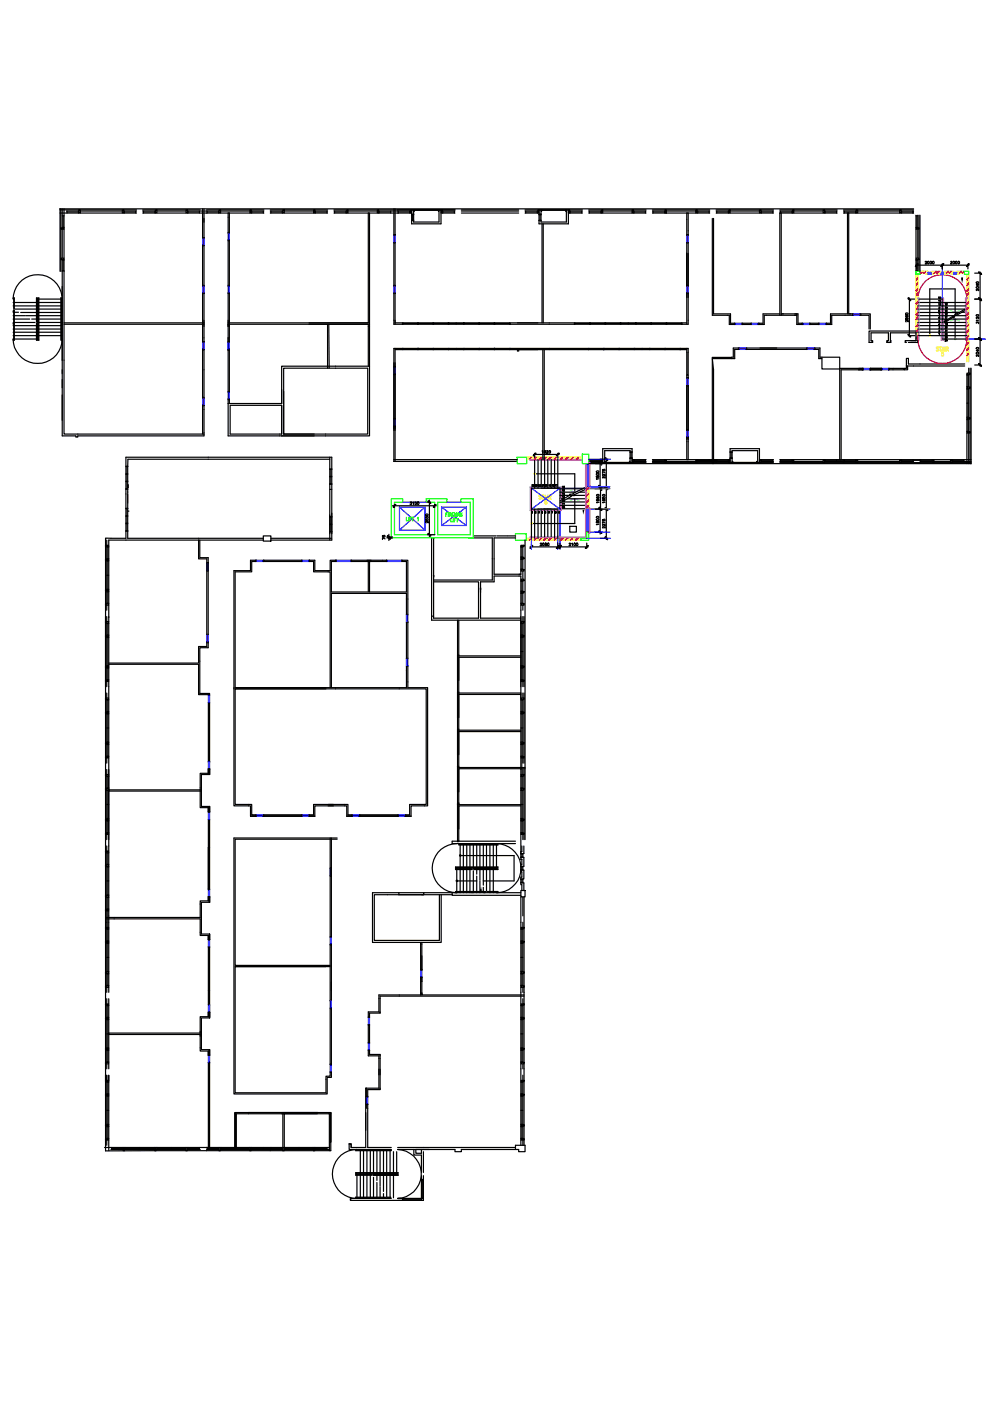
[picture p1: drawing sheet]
<svg xmlns="http://www.w3.org/2000/svg" width="210mm" height="297mm" viewBox="0 0 210 297" stroke-linecap="round" stroke-linejoin="round" font-family="sans-serif">
<defs><g id="words">
<text font-size="3.5" fill="#ff0" x="198.3" y="76.6">5</text>
<g font-size="3.1">
<text x="199.3" y="66">13</text>
<text x="199.3" y="66.7">14</text>
<text x="199.3" y="68.1">16</text>
<text x="199.3" y="68.8">17</text>
<text x="199.3" y="71.6">21</text>
<text x="112.9" y="104.4">22</text>
<text x="115.7" y="104.4">18</text>
<text x="118.2" y="107.6">12</text>
<text x="118.2" y="106.2">14</text>
<text x="118.2" y="109">10</text>
</g>
</g></defs>
<!-- layer: LINE -->
<g fill="none" stroke="#000" stroke-width=".25">
<path d="M12.6 44.3h181.1M12.7 44.3v13.2M43 52h.3v.1h-.3zM43 50.4h.3v.1h-.3zM48.4 50.9h.2v.2h-.2zM48.4 49.3h.2v.1h-.2zM48.4 45.2h.2M83.5 51.4h.3v.1h-.3zM83.5 49.7h.3v.2h-.3zM145.6 51.4h.3v.1h-.3zM145.6 49.7h.3v.2h-.3zM195.1 45.6v11.9"/>
<path d="M206.7 57.9h1.4M207.8 57.7v19.9M43 74.1h.3v.1h-.3zM43 72.4h.3v.2h-.3zM43 60.5h.3v.1h-.3zM43 62.1h.3v.1h-.3zM48.4 60.5h.2v.1h-.2zM48.4 62.1h.2v.1h-.2zM48.4 74.1h.2v.1h-.2zM48.4 72.4h.2v.2h-.2zM83.5 79.3h.3v.2h-.3zM83.5 77.7h.3v.2h-.3z"/>
<path d="M83.5 60.5h.3v.1h-.3zM83.5 62.1h.3v.1h-.3zM85.3 73.9h.2v.2h-.2zM85.3 68.5h.2v.2h-.2zM85.5 74h3M85.5 74.1h3M85.5 73.9h3M85.5 68.6h3M85.5 68.5h3M85.5 68.7h3M88.5 73.9h.2v.2h-.2zM88.5 68.5h.2v.2h-.2z"/>
<path d="M88.7 74h3.1M88.7 74.1h3.1M88.7 73.9h3.1M88.7 68.6h3.1M88.7 68.5h3.1M88.7 68.7h3.1M91.8 73.9h.1v.2h-.1zM91.8 68.5h.1v.2h-.1zM91.9 74h3.1M91.9 74.1h3.1M91.9 73.9h3.1M91.9 68.6h3.1"/>
<path d="M91.9 68.5h3.1M91.9 68.7h3.1M95 73.9h.2v.2h-.2zM95 68.5h.2v.2h-.2zM95.2 74h3.1M95.2 74.1h3.1M95.2 73.9h3.1M95.2 68.6h3.1M95.2 68.5h3.1M95.2 68.7h3.1M98.3 73.9h.1v.2h-.1zM98.3 68.5h.1v.2h-.1z"/>
<path d="M98.4 74h3.1M98.4 74.1h3.1M98.4 73.9h3.1M98.4 68.6h3.1M98.4 68.5h3.1M98.4 68.7h3.1M101.5 73.9h.2v.2h-.2zM101.5 68.5h.2v.2h-.2zM101.7 74h3.1M101.7 74.1h3.1M101.7 73.9h3.1M101.7 68.6h3.1"/>
<path d="M101.7 68.5h14.7M101.7 68.7h3.1M104.8 73.9h.1v.2h-.1zM104.8 68.5h.1v.2h-.1zM104.9 74h3.1M104.9 74.1h3.1M104.9 73.9h3.1M104.9 68.6h3.1M104.9 68.7h3.1M108 73.9h.1v.2h-.1zM108 68.5h.1v.2h-.1zM121.8 68.5h.1v.2h-.1z"/>
<path d="M121.9 68.6h3.1M121.9 68.5h3.1M121.9 68.7h3.1M124.7 73.9h.2v.2h-.2zM124.9 74h3.1M124.9 74.1h3.1M124.9 73.9h3.1M125 68.5h.2v.2h-.2zM125.2 68.6h3.1M125.2 68.5h3.1M125.2 68.7h3.1M128 73.9v.2"/>
<path d="M128.1 74h3.1M128.1 74.1h3.1M128.1 73.9h3.1M128.3 68.5h.1v.2h-.1zM128.4 68.6h3.1M128.4 68.5h3.1M128.4 68.7h3.1M131.3 73.9v.2M131.3 74h3.1M131.3 74.1h3.1M131.3 73.9h3.1M131.5 68.5h.1v.2h-.1z"/>
<path d="M131.6 68.6h3.2M131.6 68.5h3.2M131.6 68.7h3.2M134.4 73.9h.2v.2h-.2zM134.6 74h3.1M134.6 74.1h3.1M134.6 73.9h3.1M134.8 68.5h.1v.2h-.1zM134.9 68.6h3.1M134.9 68.5h3.1M134.9 68.7h3.1M137.7 73.9h.1v.2h-.1z"/>
<path d="M137.8 74h3.2M137.8 74.1h3.2M137.8 73.9h3.2M138 68.5h.1v.2h-.1zM138.1 68.6h3.2M138.1 68.5h3.2M138.1 68.7h3.2M141 73.9h.1v.2h-.1zM141.1 74h3.1M141.1 74.1h3.1M141.1 73.9h3.1M141.3 68.5h.1v.2h-.1z"/>
<path d="M141.4 68.6h3.1M141.4 68.5h3.1M141.4 68.7h3.1M144.3 73.9h-.1l.1 .2M144.5 68.5h.1v.2h-.1zM145.6 60.5h.3v.1h-.3zM145.6 62.1h.3v.1h-.3zM145.9 73.9h-1.6v.2h1.3M155.7 68.5h.1v.3h-.1zM156.6 73.8h.1v.3h-.1zM157.3 68.5h.2v.3h-.2zM158.2 73.8h.1v.3h-.1z"/>
<path d="M159.2 68.5h.1v.3h-.1zM160.8 68.5h.2v.3h-.2zM170 68.5h.2v.3h-.2zM171 73.8h.1v.3h-.1zM171.6 68.5h.2v.3h-.2zM172.7 73.8h.1v.3h-.1zM173.5 68.5h.2v.3h-.2zM175.2 68.5h.1v.3h-.1zM180.7 66.5h.2v.3h-.2zM182.4 66.5h.1v.3h-.1zM182.8 78.1h.2v.3h-.2zM184.5 78.1h.1v.3h-.1z"/>
<path d="M186.8 78.1h.1v.3h-.1zM188.4 78.1h.1v.3h-.1zM192 67.4v.3l.2-.2a.17 .17 0 0 1 .3-.1 .17 .17 0 0 1 0 .3 .17 .17 0 0 1-.3-.1zM192.1 66.9l-.1 .1a.24 .24 0 0 0 .3 .2 .24 .24 0 0 0 .2-.3h-.3l.1 .3M192.6 67.9v.3l-.3-.2a.17 .17 0 0 0-.3 0 .17 .17 0 0 0 .1 .2M192.6 63.4h1.4M192.6 71.2h1.4M192.8 63.2v8.2M194.2 72.1v.1M205.9 78.1v20.2M206.7 71.9h1.4M206.7 63.4h1.4"/>
<path d="M206.7 77.4h1.4M207 68.5v-.2l.2 .1a.18 .18 0 0 1 .3-.1 .18 .18 0 0 1-.1 .3M207.3 60.2v.4l-.3-.2h.5M207.3 74.2v.3l-.3-.2h.5M207.5 67.9h-.5l.1 .1M207.5 67.2v.4l-.4-.4-.1 .3 .1 .1M207.5 61.3v.3l-.4-.3-.1 .3h.1M207.5 75.2v.4l-.5-.3 .1 .3M43 84.2h.3v.2h-.3zM43 85.9h.3v.1h-.3zM43.3 86.8v4.9M48.4 83h.2v.1h-.2z"/>
<path d="M48.4 84.6h.2v.2h-.2zM83.5 88.7h.3v.2h-.3zM83.5 90.3h.3v.2h-.3zM124.8 98.3h81.1M145.6 81.7h.3v.1h-.3zM145.6 80.1h.3v.1h-.3zM145.6 91.1h.3v.1h-.3zM145.6 92.7h.3v.1h-.3zM43.8 119.3h.3v.2h-.3zM54.2 118.8h.1v.2h-.1zM55.8 118.8h.2v.2h-.2zM63.9 118.8h.1v.2h-.1z"/>
<path d="M65.5 118.8h.1v.2h-.1zM71.1 118.8h.2v.2h-.2zM74.4 118.8h.1v.2h-.1zM81.9 118.8h.1v.2h-.1zM85.2 118.8h.1v.2h-.1zM105.4 113.6h2.1M111.3 114.5v63.5M43.8 120.9h.3v.2h-.3zM43.8 134.5h.3v.1h-.3zM43.8 136.1h.3v.2h-.3zM86.2 139.6h.3v.1h-.3zM86.2 130.3h.3v.1h-.3z"/>
<path d="M86.2 131.9h.3v.1h-.3zM91.5 128.3v2.3M44.2 147.3h.2v.1h-.2zM44.2 148.9h.2v.1h-.2zM86.2 141.2h.3v.1h-.3zM44.2 173.7h.2v.1h-.2zM44.2 172h.2v.2h-.2zM44.2 161.4h.2v.1h-.2zM44.2 163h.2v.2h-.2zM54.2 172.8h.1v.3h-.1zM55.8 172.8h.2v.3h-.2zM63.9 172.8h.1v.3h-.1z"/>
<path d="M65.5 172.8h.1v.3h-.1zM74.6 172.8h.1v.3h-.1zM76.2 172.8h.2v.3h-.2zM84.3 172.8h.1v.3h-.1zM85.9 172.8h.1v.3h-.1zM44.2 199.1h.2v.2h-.2zM44.2 188.5h.2v.1h-.2zM44.2 190.1h.2v.1h-.2zM70 185.6h.3v.2h-.3zM70 184h.3v.2h-.3zM70 198.6h.3v.1h-.3zM79 189.3v10.5h14.5v-10.1"/>
<path d="M82.2 189.7h-2.8v9.7h13.8v-9.7M84.6 189.3v.4h5.2M44.2 200.7h.2v.2h-.2zM44.2 213h.2v.1h-.2zM44.2 214.6h.2v.1h-.2zM70 200.2h.3v.2h-.3zM70 212.1h.3v.1h-.3zM70 213.7h.3v.2h-.3zM78.1 215.6h.2v.1h-.2zM78.1 217.2h.2v.2h-.2zM89.2 207.2h.2v.1h-.2zM89.2 205.5h.2v.2h-.2z"/>
<path d="M44.2 225.3h.2v.1h-.2zM44.2 223.6h.2v.2h-.2zM70 225.6h.3v.1h-.3zM70 227.2h.3v.2h-.3zM77.7 232.4h.3v.2h-.3zM77.7 234.1h.3v.1h-.3zM78.1 221h.2v.1h-.2zM78.1 222.6h.2v.2h-.2z"/>
<circle cx="207.2" cy="59.9" r=".24"/>
<circle cx="192.2" cy="66.5" r=".24"/>
<circle cx="207.2" cy="66.9" r=".24"/>
<circle cx="207.2" cy="74.9" r=".24"/>
<circle cx="207.2" cy="73.9" r=".24"/>
<circle cx="207.2" cy="60.9" r=".24"/>
</g>
<g fill="none" stroke="#f00" stroke-width=".25">
<path d="M43.1 50.5v1.5M48.5 49.4v1.5M83.6 49.9v1.5M145.8 49.9v1.5M43.1 60.6v1.5M43.1 72.6v1.5M48.5 60.6v1.5M48.5 72.6v1.5M83.6 60.6v1.5M83.6 77.9v1.4M145.8 60.6v1.5M155.8 68.7h1.5"/>
<path d="M156.7 73.9h1.5M159.3 68.7h1.5M170.2 68.7h1.4M171.1 73.9h1.6M173.7 68.7h1.5M180.9 66.7h1.5M183 78.2h1.5M186.9 78.2h1.5M43.1 84.4v1.5M48.5 83.1v1.5M83.6 88.9v1.4M145.8 80.2v1.5"/>
<path d="M145.8 91.2v1.5M44 119.5v1.4M54.3 118.9h1.5M64 118.9h1.5M71.3 118.9h3.1M82 118.9h3.2M44 134.6v1.5M86.3 130.4v1.5M86.3 139.7v1.5M44.3 147.4v1.5M44.3 161.5v1.5M44.3 172.2v1.5"/>
<path d="M54.3 172.9h1.5M64 172.9h1.5M74.7 172.9h1.5M84.4 172.9h1.5M44.3 188.6v1.5M44.3 199.3v1.4M70.1 184.2v1.4M70.1 198.7v1.5M44.3 213.1v1.5M70.1 212.2v1.5M78.2 215.7v1.5M89.3 205.7v1.5"/>
<path d="M44.3 223.8v1.5M70.1 225.7v1.5M77.8 232.6v1.5M78.2 221.1v1.5"/>
</g>
<g fill="none" stroke="#00f" stroke-width=".25">
<path d="M43 50.5v1.5M43.3 50.5v1.5M48.4 49.4v1.5M48.6 49.4v1.5M83.5 49.9v1.5M83.8 49.9v1.5M145.6 49.9v1.5M145.9 49.9v1.5M43 60.6v1.5M43 72.6v1.5M43.3 60.6v1.5M43.3 72.6v1.5"/>
<path d="M48.4 60.6v1.5M48.4 72.6v1.5M48.6 60.6v1.5M48.6 72.6v1.5M83.5 60.6v1.5M83.5 77.9v1.4M83.8 60.6v1.5M83.8 77.9v1.4M145.6 60.6v1.5M145.9 60.6v1.5M155.8 68.5h1.5M155.8 68.8h1.5"/>
<path d="M156.7 73.8h1.5M156.7 74.1h1.5M159.3 68.5h1.5M159.3 68.8h1.5M170.2 68.5h1.4M170.2 68.8h1.4M171.1 73.8h1.6M171.1 74.1h1.6M173.7 68.5h1.5M173.7 68.8h1.5M180.9 66.5h1.5M180.9 66.8h1.5"/>
<path d="M183 78.1h1.5M183 78.4h1.5M186.9 78.1h1.5M186.9 78.4h1.5M43 84.4v1.5M43.3 84.4v1.5M48.4 83.1v1.5M48.6 83.1v1.5M83.5 88.9v1.4M83.8 88.9v1.4M145.6 80.2v1.5M145.6 91.2v1.5"/>
<path d="M145.9 80.2v1.5M145.9 91.2v1.5M43.8 119.5v1.4M44.1 119.5v1.4M54.3 119h1.5M54.3 118.8h1.5M64 119h1.5M64 118.8h1.5M71.3 119h3.1M71.3 118.8h3.1M82 119h3.2M82 118.8h3.2"/>
<path d="M43.8 134.6v1.5M44.1 134.6v1.5M86.2 130.4v1.5M86.2 139.7v1.5M86.5 130.4v1.5M86.5 139.7v1.5M44.2 147.4v1.5M44.4 147.4v1.5M44.2 161.5v1.5M44.2 172.2v1.5M44.4 161.5v1.5M44.4 172.2v1.5"/>
<path d="M54.3 172.8h1.5M54.3 173.1h1.5M64 172.8h1.5M64 173.1h1.5M74.7 172.8h1.5M74.7 173.1h1.5M84.4 172.8h1.5M84.4 173.1h1.5M44.2 188.6v1.5M44.2 199.3v1.4M44.4 188.6v1.5M44.4 199.3v1.4"/>
<path d="M70 184.2v1.4M70 198.7v1.5M70.3 184.2v1.4M70.3 198.7v1.5M44.2 213.1v1.5M44.4 213.1v1.5M70 212.2v1.5M70.3 212.2v1.5M78.1 215.7v1.5M78.3 215.7v1.5M89.2 205.7v1.5M89.4 205.7v1.5"/>
<path d="M44.2 223.8v1.5M44.4 223.8v1.5M70 225.7v1.5M70.3 225.7v1.5M77.7 232.6v1.5M78 232.6v1.5M78.1 221.1v1.5M78.3 221.1v1.5"/>
</g>
<!-- layer: WALL -->
<g fill="none" stroke="#000" stroke-width=".25">
<path d="M12.9 48.3h.7v.3h-.7zM12.9 54.7h.7v.3h-.7zM13.2 57.5v34.9h2.9v.3h.4v-.3h26.8v-.4h-29.7v-34.5M13.2 48.6v6.1M13.6 48.6v6.1M16.7 44.5h.3v.7h-.3zM25.9 44.5h.3v.7h-.3zM33 44.5h.3v.7h-.3zM39.4 44.5h.3v.7h-.3zM46.5 44.5h.3v.7h-.3zM53 44.5h.2v.7h-.2zM60 44.5h.3v.7h-.3z"/>
<path d="M66.5 44.5h.2v.7h-.2zM73.5 44.5h.3v.7h-.3zM80 44.5h.2v.7h-.2zM87 44.5h.3v.7h-.3zM87.3 46.8h.4v.3h5.4v-2.6h.4v3h-6.2zM87.3 44.5h.4v.9h-.4zM87.7 44.5h.1v.2h-.1zM92.9 44.5h.2v.2h-.2zM93.5 44.5h.3v.7h-.3zM114 44.5h.3v.7h-.3zM114.3 46.8h.4v.3h5.4v-2.6h.4v3h-6.2zM114.3 44.5h.4v.9h-.4z"/>
<path d="M114.7 44.5h.1v.2h-.1zM120 44.5h.1v.2h-.1zM120.5 44.5h.3v.7h-.3zM127.5 44.5h.3v.7h-.3zM134 44.5h.3v.7h-.3zM141 44.5h.3v.7h-.3zM147.5 44.5h.3v.7h-.3zM154.5 44.5h.3v.7h-.3zM161 44.5h.3v.7h-.3zM168 44.5h.3v.7h-.3zM174.5 44.5h.3v.7h-.3zM181.6 44.5h.2v.7h-.2z"/>
<path d="M181.8 44.7h8.9M181.8 45.2h8.9M190.7 44.5h.3v.7h-.3zM194.2 48.3h.6v.3h-.6zM194.2 54.7h.6v.3h-.6zM194.2 48.6v6.1M194.6 48.6v6.1M13.2 78.4v.8M60.1 78.1h17.9v13.9h-17.9zM188.4 72.6h.1M194.2 70.2h-9.9v2.4h.6v-.4h-.2v-1.6h3.7v1.6h-.2v.4h.6v-2h5.4v1.6h-2.2v.4h.2M194.6 71.5v1.1h-2"/>
<path d="M204.5 77.2h-11.9v-1.2h-.4v1.6h12.3M205 79.1h.7v.3h-.7zM205.4 78.1v1M13.2 80.5v1.7M13.2 83.7v5.4M26.7 96.9h43.6v2.5M48.4 85.6h11.3v-8h18.6v14.8h-29.9zM48.8 85.9h10.9v6.1h-10.9zM59.7 82.6v3M59.7 85.9v6.1M60.1 83v9h6.5M69.9 97.4h-42.8v1.4h-.4"/>
<path d="M69.9 96.9v2.5M83.5 97.8h26.1M83.5 97.5h26.1M127.5 97.5h.3v.6h-.3zM127.8 95.1h6.2v.7h-.4v-.3h-5.4v2.6h-.4zM128.2 97.8h.1v.3h-.1zM133.5 97.8h.1v.3h-.1zM133.6 97.2h.4v.9h-.4zM134 97.5h.3v.6h-.3zM141 97.5h.3v.6h-.3zM147.5 97.5h.3v.6h-.3zM154.5 97.5h.3v.6h-.3z"/>
<path d="M154.8 95.1h6.2v3h-.4v-2.6h-5.4v.3h-.4zM154.8 97.2h.4v.9h-.4zM155.2 97.8h.1v.3h-.1zM160.5 97.8h.1v.3h-.1zM161 97.5h.3v.6h-.3zM168 97.5h.3v.6h-.3zM174.5 97.5h.3v.6h-.3zM181.6 97.5h.2v.6h-.2zM190.7 97.5h.3v.6h-.3zM197.8 97.5h.2v.6h-.2zM201.5 97.5h.3v.6h-.3zM205 91.6h.7v.2h-.7z"/>
<path d="M205 82.1h.7v.3h-.7zM205 88.6h.7v.3h-.7zM205 91.8v6.5M205.4 91.8v6.5M22.4 118.6h.7v.2h-.7zM22.4 115.6h.7v.3h-.7zM22.6 114.5v1.1M23.5 114.1h3.2v-1.5h.4v1.5h28.7M26.7 103.7h.4v4.1h-.4zM55.8 114.5h-32.7v1.1M57.4 114.1h12.9M57.4 114.5h12.9v-11.8h-.4v11.8"/>
<path d="M69.9 103.8h.4M69.9 112.8h.4M91.5 114v14.2M91.9 114v17.1h9.6v-7.7h-9.6M99.4 114h5v9h-12.5M100.4 113.6h4.8M107.6 113.6h1.7M109.3 114h-4.5v7.8h5.6v-.7M110.4 115.6h.7v.3h-.7zM110.4 118.2h.7v.2h-.7zM22.4 134.8h.7v.2h-.7zM22.4 131.8h.7v.3h-.7z"/>
<path d="M22.4 128h.7v.3h-.7zM22.4 125.1h.7v.2h-.7zM22.6 128.3v1.1M22.6 130.7v1.1M23.1 128.3v3.5M91.9 122.3v-.3v.3M91.9 130.6h-.4v.9h18.9M101.9 125v-.4v.4M110.4 134.8h.7v.2h-.7zM110.4 131.8h.7v.3h-.7zM110.4 128h.7v.3h-.7zM110.4 125.4h.7v.3h-.7z"/>
<path d="M110.4 122.8h.7v.3h-.7zM110.4 120.8h.7v.3h-.7zM110.4 122.8v-.7h-5.6v1.3h-2.9v7.7h8.5M110.4 128.3v1.1M110.4 130.7v1.1M110.9 121.1v1.7M110.9 128.3v1.1M110.9 130.7v1.1M22.4 151h.7v.3h-.7zM22.4 148h.7v.3h-.7zM22.4 157.5h.7v.2h-.7zM22.4 144.2h.7v.3h-.7z"/>
<path d="M22.4 141.3h.7v.2h-.7zM22.6 144.5v1.1M22.6 146.9v1.1M23.1 144.5v3.5M110.4 151h.7v.3h-.7zM110.4 148h.7v.3h-.7zM110.4 157.5h.7v.2h-.7zM110.4 144.2h.7v.3h-.7zM110.4 141.3h.7v.2h-.7zM110.4 144.5v1.1M110.4 146.9v1.1M110.9 144.5v1.1"/>
<path d="M110.9 146.9v1.1M22.4 176.7h.7v.2h-.7zM22.4 167.2h.7v.3h-.7zM22.4 164.2h.7v.3h-.7zM22.4 173.7h.7v.2h-.7zM22.4 160.4h.7v.3h-.7zM22.6 160.7v1.1M22.6 163.2v1M22.6 176.9v1.1M22.6 179.4v1M23.1 160.7v19.7M110.4 176.7h.7v.2h-.7z"/>
<path d="M110.4 167.2h.7v.3h-.7zM110.4 164.2h.7v.3h-.7zM110.4 173.7h.7v.2h-.7zM110.4 160.4h.7v.3h-.7zM110.4 160.7v3.5M110.4 176.9v4.1h.7v-1.6M110.6 179.4v1.2h-.2M110.9 160.7v1.1M110.9 163.2v1M110.9 176.9v1.1M22.4 199.6h.7v.3h-.7zM22.4 196.6h.7v.3h-.7z"/>
<path d="M22.4 192.9h.7v.2h-.7zM22.4 183.4h.7v.3h-.7zM22.4 180.4h.7v.3h-.7zM22.4 189.9h.7v.3h-.7zM22.6 193.1v3.5M23.1 193.1v1.1M23.1 195.5v1.1M89.4 189.7h6.5M89.9 189.3h6M110.4 199.6h.7v.3h-.7zM110.4 196.6h.7v.3h-.7zM110.4 184.5h.7v1.9h-.7v-.4h.2v-1.1h-.2z"/>
<path d="M110.4 181.8h.7v1.9h-.7v-.4h.2v-1.1h-.2zM110.4 190.2v6.4M110.6 188.8v-1.2h-.2v-.4h.7v1.6M110.9 190.2v4M110.9 195.5v1.1M22.4 215.8h.7v.3h-.7zM22.4 212.9h.7v.2h-.7zM22.4 209h.7v.3h-.7zM22.4 206.1h.7v.3h-.7zM22.6 209.3v1.1M22.6 211.8v1.1M23.1 209.3v1.1"/>
<path d="M23.1 211.8v1.1M110.4 215.8h.7v.3h-.7zM110.4 212.9h.7v.2h-.7zM110.4 209h.7v.3h-.7zM110.4 206.1h.7v.3h-.7zM110.4 209.3v3.6M110.9 209.3v1.1M110.9 211.8v1.1M22.4 225.3h.7v.3h-.7zM22.4 222.3h.7v.2h-.7zM22.4 229.1h.7v.2h-.7zM22.4 238.5h.7v.3h-.7z"/>
<path d="M22.4 232h.7v.3h-.7zM22.6 225.6v1M22.6 228v1.1M23.1 225.6v1M23.1 228v1.1M52.7 235.9h14.6M77.5 230.7v12.6h-3v-.8h-.5M77.5 235.9v3.7M78 235v8.3h5M110.4 232h.7v.3h-.7zM110.4 229.1h.7v.2h-.7zM110.4 238.5h.7v.3h-.7z"/>
<path d="M110.4 225.3h.7v.3h-.7zM110.4 222.3h.7v.2h-.7zM110.4 225.6v3.5M110.9 225.6v1M110.9 228v1.1M22.4 241.5h.7v.2h-.7zM22.6 241.7v1.1M23.1 241.7v2.3M26.1 243.3h.3v.7h-.3zM32.8 243.3h.3v.7h-.3zM39.4 243.3h.3v.7h-.3zM46.5 243.3h.3v.7h-.3z"/>
<path d="M53 243.3h.2v.7h-.2zM60 243.3h.3v.7h-.3zM66.5 243.3h.2v.7h-.2zM74 242.5v1.2h9M74 242.5h.5v.8M83 254.1h-8.6v.4h10.9v-.4h-1M84.3 243.7h3.4v1.2h1.7v3.7M84.3 243.3h25M89.4 243.7v.8h-1.2v-.8h2.8M89.4 249.3v.8h.4v-.8M89.8 244.2v4.4M91.4 243.7h5.1v.5h1.3v-.5h11.5"/>
<path d="M110.4 241.5h.7v.2h-.7zM110.4 241.7v1.1M110.9 241.7v1.1"/>
</g>
<!-- layer: WIN -->
<g fill="none" stroke="#000" stroke-width=".25">
<path d="M12.7 45.2h4M13.2 45.8h.4M13.2 48.2h.4M13.2 44.3v4M13.2 55v2.5M13.2 55.2h.4M13.2 57.4h.4M13.6 44.3v4M13.6 55v2.5M14.1 44.7h2.6M14.2 44.7v.5M16.6 44.7v.5"/>
<path d="M17 44.7h8.9M17 45.2h8.9M26.2 44.7h2.7M26.2 45.2h2.7M26.4 44.7v.5M28.8 44.7v.5M30.3 44.7h2.7M30.3 45.2h2.7M30.4 44.7v.5M32.8 44.7v.5M33.3 44.7h6.1M33.3 45.2h6.1"/>
<path d="M39.7 44.7h6.8M39.7 45.2h6.8M39.9 44.7v.5M42.3 44.7v.5M43.9 44.7v.5M46.3 44.7v.5M46.8 44.7h6.2M46.8 45.2h6.2M53.2 44.7h2.8M53.2 45.2h2.8M53.4 44.7v.5M55.8 44.7v.5"/>
<path d="M57.3 44.7h2.7M57.3 45.2h2.7M57.4 44.7v.5M59.8 44.7v.5M60.3 44.7h6.2M60.3 45.2h6.2M66.7 44.7h2.8M66.7 45.2h2.8M66.9 44.7v.5M69.3 44.7v.5M70.8 44.7h2.7M70.8 45.2h2.7"/>
<path d="M70.9 44.7v.5M73.3 44.7v.5M73.8 44.7h6.2M73.8 45.2h6.2M80.2 44.7h6.8M80.2 45.2h6.8M80.4 44.7v.5M82.8 44.7v.5M84.4 44.7v.5M86.9 44.7v.5M87.3 46.7h.4M87.3 45.6h.4"/>
<path d="M87.3 45.4v1.4M87.5 45.6v1.1M87.7 45.4v1.4M93.8 44.7h2.7M93.8 45.2h2.7M93.9 44.7v.5M96.3 44.7v.5M97.8 44.7h12.2M97.8 45.2h12.2M111.3 44.7h2.7M111.3 45.2h2.7M111.4 44.7v.5"/>
<path d="M113.9 44.7v.5M114.3 46.7h.4M114.3 45.6h.4M114.3 45.4v1.4M114.5 45.6v1.1M114.7 45.4v1.4M120.8 44.7h2.7M120.8 45.2h2.7M120.9 44.7v.5M123.3 44.7v.5M124.8 44.7h2.7M124.8 45.2h2.7"/>
<path d="M125 44.7v.5M127.4 44.7v.5M127.8 44.7h6.2M127.8 45.2h6.2M134.3 44.7h2.7M134.3 45.2h2.7M134.4 44.7v.5M136.8 44.7v.5M138.3 44.7h2.7M138.3 45.2h9.2M138.5 44.7v.5M140.9 44.7v.5"/>
<path d="M141.3 44.7h9.2M147.8 45.2h2.7M147.9 44.7v.5M150.4 44.7v.5M151.8 44.7h2.7M151.8 45.2h2.7M152 44.7v.5M154.4 44.7v.5M154.8 44.7h6.2M154.8 45.2h6.2M161.3 44.7h2.7M161.3 45.2h2.7"/>
<path d="M161.4 44.7v.5M163.9 44.7v.5M165.3 44.7h2.7M165.3 45.2h2.7M165.5 44.7v.5M167.9 44.7v.5M168.3 44.7h6.2M168.3 45.2h6.2M174.8 44.7h2.7M174.8 45.2h2.7M174.9 44.7v.5M177.4 44.7v.5"/>
<path d="M178.8 44.7h2.8M178.8 45.2h2.8M179 44.7v.5M181.4 44.7v.5M191 44.7h2.7M191 45.2h2.7M191.2 44.7v.5M193.6 44.7v.5M194.2 45.8h.4M194.2 48.2h.4M194.2 55.2h.4M194.2 45.6v2.7"/>
<path d="M194.2 55v2.7M194.2 57.4h.4M194.6 45.6v2.7M194.6 55v2.5M205 79.5h.4M205 79.4v2.7M205.4 79.4v2.7M26.7 96.9v6.8M26.7 98.9h.4M27.1 98.8v4.9M69.9 99.5h.4M124.8 97.8h2.7"/>
<path d="M124.8 97.5h2.7M127.4 97.5v.3M133.6 95.9h.4M133.6 95.8v1.4M133.6 97.1h.4M133.8 95.9v1.2M134 95.8v1.4M134.3 97.8h2.7M134.3 97.5h2.7M134.4 97.5v.3M136.8 97.5v.3M138.3 97.8h2.7"/>
<path d="M138.3 97.5h2.7M138.5 97.5v.3M140.9 97.5v.3M141.3 97.8h6.2M141.3 97.5h6.2M147.8 97.8h6.7M147.8 97.5h6.7M147.9 97.5v.3M150.4 97.5v.3M152 97.5v.3M154.4 97.5v.3M154.8 95.9h.4"/>
<path d="M154.8 97.1h.4M154.8 95.8v1.4M155 95.9v1.2M155.2 95.8v1.4M161.3 97.8h2.7M161.3 97.5h2.7M161.4 97.5v.3M163.9 97.5v.3M165.3 97.8h2.7M165.3 97.5h2.7M165.5 97.5v.3M167.9 97.5v.3"/>
<path d="M168.3 97.8h6.2M168.3 97.5h6.2M174.8 97.8h6.8M174.8 97.5h6.8M174.9 97.5v.3M177.4 97.5v.3M179 97.5v.3M181.4 97.5v.3M181.8 97.8h8.9M181.8 97.5h8.9M191 97.8h2.7M191 97.5h6.8"/>
<path d="M191.2 97.5v.3M193.6 97.5v.3M195.1 97.8h2.7M195.2 97.5v.3M197.6 97.5v.3M198 97.8h3.5M198 97.5h7.9M201.8 97.8h4.1M202 97.5v.3M204.4 97.5v.3M205 82h.4M205 91.4h.4"/>
<path d="M205 89h.4M205 82.4v6.2M205 88.9v2.7M205 82.5h.4M205 88.4h.4M205 85.5h.4M205.4 82.4v6.2M205.4 88.9v2.7M22.6 115.9v2.7M22.6 118.8v6.3M22.6 116h.5M22.6 118.4h.5"/>
<path d="M22.6 119h.5M23.1 115.9v2.7M23.1 118.8v6.3M26.7 107.9h.4M26.7 112.5h.4M26.7 107.8v4.8M26.7 109.3h.4M26.7 109.5h.4M26.7 110.9h.4M26.7 111h.4M26.7 103.6h.4M26.7 102.1h.4"/>
<path d="M26.7 102h.4M26.7 100.5h.4M27.1 107.8v4.8M69.9 102.6h.4M69.9 102.7v-3.3h.4v3.3M69.9 112.8v-3.2h.4v3.2M69.9 101.1h.4M69.9 101h.4M69.9 112.7h.4M69.9 111.2h.4M69.9 111.1h.4M69.9 109.6h.4"/>
<path d="M110.4 115.9v2.3M110.4 118.4v2.4M110.4 116h.5M110.4 118.1h.5M110.4 118.6h.5M110.9 115.9v2.3M110.9 118.4v2.4M22.6 132.2h.5M22.6 134.6h.5M22.6 135.2h.5M22.6 125.3v2.7M22.6 132.1v2.7"/>
<path d="M22.6 135v6.3M22.6 127.9h.5M22.6 125.5h.5M22.6 124.9h.5M22.6 122h.5M23.1 125.3v2.7M23.1 132.1v2.7M23.1 135v6.3M110.4 123.1v2.3M110.4 125.7v2.3M110.4 129.4v21.6M110.4 132.2h.5"/>
<path d="M110.4 134.6h.5M110.4 135.2h.5M110.4 138.1h.5M110.4 127.9h.5M110.4 125.8h.5M110.4 123.2h.5M110.4 125.3h.5M110.4 120.7h.5M110.9 123.1v2.3M110.9 125.7v2.3M110.9 132.1v2.7M110.9 135v6.3"/>
<path d="M22.6 148.4h.5M22.6 150.8h.5M22.6 157.9h.5M22.6 151.4h.5M22.6 157.3h.5M22.6 154.3h.5M22.6 144.1h.5M22.6 141.6h.5M22.6 141.1h.5M22.6 141.5v2.7M22.6 148.3v2.7M22.6 151.3v6.2"/>
<path d="M22.6 157.7v2.7M23.1 141.5v2.7M23.1 148.3v2.7M23.1 151.3v6.2M23.1 157.7v2.7M110.4 151.3v6.2M110.4 157.7v2.7M110.4 148.4h.5M110.4 150.8h.5M110.4 157.9h.5M110.4 151.4h.5M110.4 157.3h.5"/>
<path d="M110.4 154.3h.5M110.4 144.1h.5M110.4 141.6h.5M110.4 141.1h.5M110.9 141.5v2.7M110.9 148.3v2.7M110.9 151.3v6.2M110.9 157.7v2.7M22.6 164.6h.5M22.6 167h.5M22.6 176.5h.5M22.6 174.1h.5"/>
<path d="M22.6 167.6h.5M22.6 173.5h.5M22.6 170.6h.5M22.6 160.3h.5M22.6 164.5v2.7M22.6 167.5v6.2M22.6 173.9v2.8M23.1 164.5v2.7M23.1 167.5v6.2M23.1 173.9v2.8M110.4 164.5v2.7M110.4 167.5v6.2"/>
<path d="M110.4 173.9v2.8M110.4 164.6h.5M110.4 167h.5M110.4 176.5h.5M110.4 174.1h.5M110.4 167.6h.5M110.4 173.5h.5M110.4 170.6h.5M110.4 160.3h.5M110.9 164.5v2.7M110.9 167.5v6.2M110.9 173.9v2.8"/>
<path d="M22.6 197h.5M22.6 199.5h.5M22.6 180.7v2.7M22.6 183.7v6.2M22.6 190.2v2.7M22.6 196.9v2.7M22.6 199.9v6.2M22.6 180.8h.5M22.6 183.3h.5M22.6 192.7h.5M22.6 190.3h.5M22.6 183.8h.5"/>
<path d="M22.6 189.7h.5M22.6 186.8h.5M23.1 180.7v2.7M23.1 183.7v6.2M23.1 190.2v2.7M23.1 196.9v2.7M23.1 199.9v6.2M110.4 196.9v2.7M110.4 199.9v6.2M110.4 197h.5M110.4 199.5h.5M110.4 182.2h.2"/>
<path d="M110.4 186.5h.5M110.4 181.7h.5M110.9 196.9v2.7M110.9 199.9v6.2M22.6 213.2h.5M22.6 215.7h.5M22.6 216.2h.5M22.6 219.2h.5M22.6 208.9h.5M22.6 206.5h.5M22.6 200h.5M22.6 206h.5"/>
<path d="M22.6 203h.5M22.6 206.4v2.6M22.6 213.1v2.7M22.6 216.1v6.2M23.1 206.4v2.6M23.1 213.1v2.7M23.1 216.1v6.2M110.4 206.4v2.6M110.4 213.1v2.7M110.4 216.1v6.2M110.4 213.2h.5M110.4 215.7h.5"/>
<path d="M110.4 216.2h.5M110.4 219.2h.5M110.4 208.9h.5M110.4 206.5h.5M110.4 200h.5M110.4 206h.5M110.4 203h.5M110.9 206.4v2.6M110.9 213.1v2.7M110.9 216.1v6.2M22.6 229.4h.5M22.6 231.9h.5"/>
<path d="M22.6 238.9h.5M22.6 232.4h.5M22.6 238.4h.5M22.6 235.4h.5M22.6 225.1h.5M22.6 222.7h.5M22.6 222.2h.5M22.6 222.5v2.8M22.6 229.3v2.7M22.6 232.3v6.2M22.6 238.8v2.7M23.1 222.5v2.8"/>
<path d="M23.1 229.3v2.7M23.1 232.3v6.2M23.1 238.8v2.7M110.4 229.4h.5M110.4 231.9h.5M110.4 238.9h.5M110.4 222.5v2.8M110.4 229.3v2.7M110.4 232.3v6.2M110.4 238.8v2.7M110.4 232.4h.5M110.4 238.4h.5"/>
<path d="M110.4 235.4h.5M110.4 225.1h.5M110.4 222.7h.5M110.4 222.2h.5M110.9 222.5v2.8M110.9 229.3v2.7M110.9 232.3v6.2M110.9 238.8v2.7M22.2 243.3h3.9M22.6 241.3h.5M23.5 243.7h2.6M23.7 243.3v.4"/>
<path d="M25.9 243.3v.4M26.4 243.3h6.4M26.4 243.7h6.4M26.5 243.3v.4M29.6 243.3v.4M32.7 243.3v.4M33.1 243.3h6.3M33.1 243.7h6.3M33.3 243.3v.4M36.3 243.3v.4M39.3 243.3v.4M39.7 243.3h6.8"/>
<path d="M39.7 243.7h2.7M39.9 243.3v.4M42.3 243.3v.4M43.8 243.7h2.7M43.9 243.3v.4M46.3 243.3v.4M46.8 243.3h6.2M46.8 243.7h6.2M46.9 243.3v.4M49.9 243.3v.4M52.8 243.3v.4M53.2 243.3h6.8"/>
<path d="M53.2 243.7h6.8M53.4 243.3v.4M55.8 243.3v.4M57.4 243.3v.4M59.8 243.3v.4M60.3 243.3h6.2M60.3 243.7h6.2M60.4 243.3v.4M63.4 243.3v.4M66.3 243.3v.4M66.7 243.3h3.1M66.7 243.7h3.1"/>
<path d="M66.9 243.3v.4M69.3 243.3v.4M74.3 254.1v.4M85.3 254.5h4.5M85.3 254.1h4.1M85.4 254.1v.4M89.4 254.1h.4v.4h-.4zM89.4 250.1h.4M89.4 254h.4M89.4 250.1v4M89.8 250.1v4M110.4 241.3h.5"/>
</g>
<!-- layer: 0 -->
<g fill="none" stroke="#000" stroke-width=".25">
<path d="M12.7 44.5h16.2M12.9 44.3v13.2M30.3 44.5h12.1M43.8 44.5h12.2M57.3 44.5h12.2M70.8 44.5h25.7M87.8 44.6h5.1M97.8 44.5h12.2M111.3 44.5h12.2M114.8 44.6h5.2M124.8 44.5h12.2M138.3 44.5h12.2"/>
<path d="M151.8 44.5h12.2M165.3 44.5h12.2M165.3 45.2h.3M178.8 44.5h14.9M179.7 45.2h.2M194.8 45.6v11.9M154.6 66.8v2M154.9 66.5v2M155.5 73.8v1.9M155.8 74.1v1.9M161.1 73.8h10M161.8 66.5v2"/>
<path d="M162 66.8v2M168.9 66.5v2.3M169.2 66.5v2M172.7 73.8h1.1v1.9M173.6 74.1v1.9M176.1 66.5v2M176.3 66.8v2M205.7 78.1v20.2M124.8 98.1h12.2M138.3 98.1h25.7M165.3 98.1h40.6M22.4 114.5v129.5h47.7"/>
<path d="M121.9 100.5v3.9M121.9 105.7v5.3M126.1 103.6h1.5M126.1 107.9h1.5M126.5 105.9v.3h.2a.2 .2 0 0 1 0-.3 .2 .2 0 0 1 .3 0 .2 .2 0 0 1-.1 .3M126.6 105.4l-.1 .1a.24 .24 0 0 0 .3 .2 .24 .24 0 0 0 .1-.3 .16 .16 0 0 0-.2 .1 .16 .16 0 0 0 .2 .2M127 106.5h-.5l.1 .1M127.3 103.4v4.7M111.1 130.7v14.9M111.1 146.9v14.9M23.1 167.5v.2M111.1 163.2v14.8"/>
<path d="M111.1 190.2v52.6M80.3 211.7v2.8h-2.2M80.6 211.7v3.1h-2.3M80.6 214.5v.3M89.2 208.1v2.8M89.4 208.1v2.8M78.1 223.9h2.2v6.8h-2.6M78.3 223.6h2.3v7.4h-2.6M80.6 223.6v.3M80.6 230.7v.3"/>
<circle cx="126.7" cy="105" r=".26"/>
</g>
<!-- layer: WIN -->
<g fill="none" stroke="#000" stroke-width=".21">
<path d="M13.4 45.8v2.4M13.4 55.2v2.2M14.2 45h2.4M26.4 45h2.4M30.4 45h2.4M39.9 45h2.4M43.9 45h2.4M53.4 45h2.4M57.4 45h2.4M66.9 45h2.4M70.9 45h2.4M80.4 45h2.4"/>
<path d="M84.4 45h2.5M93.9 45h2.4M111.4 45h2.5M120.9 45h2.4M125 45h2.4M134.4 45h2.4M138.5 45h2.4M147.9 45h2.5M152 45h2.4M161.4 45h2.5M165.5 45h2.4M174.9 45h2.5"/>
<path d="M179 45h2.4M191.2 45h2.4M194.4 45.8v2.4M194.4 55.2v2.2M205.2 79.5v2.5M26.9 98.9v1.6M70.1 99.5v1.5M125 97.6h2.4M134.4 97.6h2.4M138.5 97.6h2.4M147.9 97.6h6.5M161.4 97.6h2.5"/>
<path d="M165.5 97.6h2.4M174.9 97.6h6.5M191.2 97.6h6.4M202 97.6h2.4M205.2 82.5v5.9M205.2 89v2.4M22.8 116v2.4M22.8 119v5.9M26.9 100.5v1.5M26.9 102.1v1.5M26.9 107.9v1.4M26.9 109.5v1.4"/>
<path d="M26.9 111v1.5M27.1 104.8v1.8M70.1 101.1v1.5M70.1 109.6v1.5M70.1 111.2v1.5M110.6 116v2.1M110.6 118.6v2.1M22.8 125.5v2.4M22.8 132.2v2.4M22.8 135.2v5.9M110.6 123.2v2.1M110.6 125.8v2.1"/>
<path d="M110.6 132.2v2.4M110.6 135.2v5.9M22.8 141.6v2.5M22.8 148.4v2.4M22.8 151.4v5.9M22.8 157.9v2.4M110.6 141.6v2.5M110.6 148.4v2.4M110.6 151.4v5.9M110.6 157.9v9.1M22.8 164.6v2.4M22.8 167.6v5.9"/>
<path d="M22.8 174.1v2.4M110.6 167.6v5.9M110.6 174.1v2.4M22.8 180.8v2.5M22.8 183.8v5.9M22.8 190.3v9.2M110.6 181.1v.6M110.6 183.8v.6M110.6 186.5v.6M110.6 197v2.5M22.8 200v6M22.8 206.5v2.4"/>
<path d="M22.8 213.2v2.5M22.8 216.2v6M110.6 200v6M110.6 206.5v2.4M110.6 213.2v2.5M110.6 216.2v6M22.8 222.7v2.4M22.8 229.4v2.5M22.8 232.4v6M22.8 238.9v2.4M110.6 222.7v2.4M110.6 229.4v2.5"/>
<path d="M110.6 232.4v6M110.6 238.9v2.4M23.7 243.5h2.2M26.5 243.5h6.2M33.3 243.5h6M39.9 243.5h2.4M43.9 243.5h2.4M46.9 243.5h5.9M53.4 243.5h6.4M60.4 243.5h5.9M66.9 243.5h2.4M85.4 254.3h4"/>
<path d="M89.6 250.1v3.9"/>
</g>
<!-- layer: partition -->
<g fill="none" stroke="#000" stroke-width=".25">
<path d="M43 46.3v.8M43.3 46.3v.8M48.4 45.2v.9M48.6 45.2v.9M114.9 47.5v21M115.2 47.5v21M145.6 46.5v-1.3h.3v3.7M151 46.3v20.5h3.6M151.3 46.3v20.2h3.6M165.3 45.2v21.6M165.6 45.2v21.6M179.7 45.2v21.3h-3.6"/>
<path d="M179.9 45.2v21.3h1M48.4 67.9v1.3M48.4 71.6v11.5M48.6 67.9v.6M48.6 68.7v.5M48.6 71.6v1M48.6 74.1v9M78.1 68.5v-23.3h.2v24M78.1 68.7v.5M83.5 67.9v.8M83.5 73.9v23.9M83.8 67.9v.8"/>
<path d="M83.8 73.9v23.9M109.7 74.1v.4M115.1 74.1v23.4M115.4 74.1v23.4M145.6 73.9v5.6h.3v-5.6M145.6 63.1v5.6M145.9 67.9v.8M154.6 68.8h1.2M154.9 68.5h.9M155.1 75.7h.4M155.1 76h.7M155.5 73.8h1.2"/>
<path d="M155.8 74.1h.9M157.3 68.8h2M157.3 68.5h2M158.2 74.1h12.9M158.2 73.8h6.5M160.8 68.8h1.2M160.8 68.5h1M161.8 66.5h3.5M162 66.8h6.9M166.1 66.5h-.5h3.6M168.5 66.5h.4M168.9 68.8h1.3"/>
<path d="M169.2 68.5h1M171.6 68.8h2.1M171.6 68.5h2.1M172.7 74.1h.9M173.8 75.7h4.2v2.5h-3.7v-2.2h-.7M175.2 68.8h1.1M175.2 68.5h.9M176.3 66.8h4.6M182.4 66.8h1.9v3M182.4 66.5h2.1v3.3M183 78.1h-5v19.4M183 78.4h-4.7v19.1"/>
<path d="M184.5 78.1h2.4M184.5 78.4h2.4M188.4 78.1h3.4v.3h-3.4M192.2 77.6v.5h-.4M192.4 77.6v.8h-.6M43.3 91.7v.3M48.4 84.6v1M48.6 84.6v1M145.6 93.6v3.9h.3v-3.9M145.6 92.7v.5M145.9 92.7v.5M151 98.3v-22.5h4.1v.2h-4.1l.3 2.4v19.9"/>
<path d="M23.5 114.1h-1.1v.4M42.1 114.5v4h1.7v16M42.4 114.5v3.7h1.7v16.3M54.3 118.8h-1.2v2.2h-3.5v25.1M54.3 119h-.9v2.2h-3.5v24.6h36.3v-4.5M55.8 118.8h8.2M55.8 119h8.2M65.5 119h1v2.2h3.5v24.6M65.5 118.8h1.2v2.2h3.3v-2.2h1.3M71.3 119h-1v6.5h7.8v-6.5M74.4 118.8h7.6M74.4 119h7.6"/>
<path d="M78.7 119h-.4v6.5h7.9v-6.5h-1M85.2 118.8h1.3v11.5M43.8 136.1v1h-1.7v3.5h-19M44.1 136.1v1.2h-1.7v9.7h2v.3M86.2 130.3v-4.5h-15.9v20M86.2 132v7.6M86.5 131.9v7.7M97.3 131.5v47M97.3 139.1h13.1M97.3 139.4h13.1M23.1 140.8h19v6.5h2.1M44.2 149v12.6"/>
<path d="M44.4 149v12.7M49.6 145.8v25.1h3.5v2.2h1.2M49.9 146.1h40.5v24.5h-3.5v2.2h-1h1M49.9 145.8h19.2M69.1 146.1h-19.2v24.5h3.5v2.2h.9h-.9M86.5 141.3v4.5h4.2v25.1h-3.5v2.2h-1.3M97.3 146.9h13.1M97.3 147.2h13.1M97.3 154.8h13.1M97.3 155.1h13.1M23.1 167.5h19.3M23.1 167.7h19.6"/>
<path d="M42.4 167.5v3.7h1.8v1M42.7 167.7v3.3h1.7v1.2M44.2 179.7v8.9v-8.9M44.2 163v1h-1.8v3.5M44.2 173.8v5.9M44.4 163v1.2h-1.7v3.5M44.4 173.8v14.8M55.8 173.1h8.2M55.8 172.8h8.2M65.5 172.8h1v-2.2h7.3v2.2h.9M65.5 173.1h1.2v-2.2h6.8v2.2h1.2M69.6 170.9h1.1"/>
<path d="M69.6 170.6h1.1M70 177.7v21M70.3 177.7v21M71.5 177.9h-21.6v26.8h20.1M71.5 177.7h-21.9v54.2h19.8v-3.5h.9v-1.2M76.2 173.1h8.2M76.2 172.8h8.2M97 162.4v.2M97 170.3v.4M97 178.2v.3M97.3 162.7h14M97.3 170.6h13.1"/>
<path d="M110.4 170.9h-13.1v4.9M111.3 163h-14v4.9M22.4 194.8h20v3.5h1.8v1M23.1 194.2v1.3M42.7 197.7v.3h1.7v1.3M44.2 190.1v.9h-1.8v3.5h-20M44.4 190.1v1.2h-1.7v6.7M79 189.3h10.9v.4h-7.7M89.4 199.8v.4M23.1 219.3h19.3v.4M42.4 218.7v.3h-19.3M42.7 218.7v1"/>
<path d="M44.2 214.6v1h-1.8v7.2h1.8v1M44.2 200.7v12.3M44.4 200.7v15.1h-1.7v6.7h1.7v1.3M49.9 204.9h19.2M70 204.9h-20.1v26.8h19.2v-3.5h.9v-1M70 200.2v12M70 213.9v11.8M70.3 200.2v25.5M78.1 214.5v1.2M78.1 217.2v3.9M78.3 214.8v.9M78.3 217.2v3.9"/>
<path d="M80.3 210.9h8.9M80.6 211.2h30.5M89.4 210.5v.4h21.7M89.4 202.6v3.1M89.4 207.2v.9M44.2 225.2v18.1M44.4 225.2v18.1M49.9 235.9h20.2M49.9 236.1h17.4M50.1 236.1v7.2M60 236.1v7.2M69.8 236.1v7.9"/>
<path d="M70.1 236.1h-9.8v7.2M77.5 230.7h.2v1.9M77.7 234.1v.9M78 231v1.6M78 234.1v.9M78.1 222.6v1.3M78.3 222.6v1M49.9 243.3v-7.4v7.4M70.1 242.1v-6.2v8.1M87.7 243.7h3.7"/>
</g>
<!-- layer: T50 -->
<path d="M199.1 73.6h.5M114.8 105.1l-.2-.1-.3 .1v.2l.4 .2a.23 .23 0 0 1-.1 .3 .23 .23 0 0 1-.3-.1M115.1 105v.8M115.4 105.8l.2-.8 .3 .8M115.5 105.5h.3M115.9 106.2v-.1a.41 .41 0 0 0-.4 .3 .41 .41 0 0 0 .2 .5 .25 .25 0 0 0 .3-.4 .25 .25 0 0 0-.4 0v.1M116.1 105v.8M116.4 105.4h.3l.1-.3-.4-.1v.8M116.6 105.4l.2 .4" fill="none" stroke="#ff0" stroke-width=".25"/>
<!-- layer: WALL -->
<g fill="none" stroke="#ff0" stroke-width=".25">
<path d="M194.2 57.7v14.4M194.6 58.1v14M195.1 57.5h1.6v.6h-.4v-.2h-1.2M197.5 57.5h1.9v.6h-.4v-.2h-1.1v.2h-.4zM200.2 57.5h1.9v.6h-.4v-.2h-1.1v.2h-.4zM204.5 57.5h-1.6v.6h.4v-.2h1.2M205 58.1v18.6M205.4 57.7v19M111.7 96.9h11.8M111.7 97.4h11.8M111.6 114.1h11.5M111.6 114.5h11.5"/>
<path d="M124.4 103.2h.4v4.8h-.4z"/>
</g>
<!-- layer: stair -->
<g fill="none" stroke="#000" stroke-width=".25">
<path d="M2.8 63.3h.1v2.1M2.8 64.9h.1M2.8 64.1h.1M2.8 68.4h.1M2.8 69h.1M2.8 69.8h.1M2.8 70.4h.1M2.8 66.9h.1M2.8 67.6h.1M2.8 66.2h1.1M2.8 71.2h.1M2.8 63.2h.2v2.3"/>
<path d="M2.8 65.9h.1M2.8 66h.1M2.8 68.6h.1M2.8 68.7h.1M2.9 71.9h-.1a5.2 5.2 0 0 0 5.2 5.1 5.2 5.2 0 0 0 5.2-5.1M2.9 65.7v6.3h-.1M3 64.9h4.7M3 64.1h4.7M3 68.4h4.4M3 69h4.7M3 69.8h4.7M3 70.4h4.7"/>
<path d="M3 66.9h2.3M3 67.6h3.3M3 71.2h4.7M3 71.9h4.7M3 65.7v6.4h-.2M3.2 65.5h4.5M4.4 66.3h3.3M5.4 66.9h2.3M6.7 67.6h1M7.7 68.3v-5.1h.5v8.9h-.5v-3.6M7.9 64.9h.2M7.9 64.1h.2"/>
<path d="M7.9 69h.2M7.9 69.8h.2M7.9 70.4h.1M7.9 66.9h.2M7.9 67.6h.2M7.9 71.2h.2M7.9 68.4v-5.1h.2v8.7h-.2v-3.4M8 66.3h-.1h.2M8 65.5h-.1h.2M8.1 63.4h-.1v8.5h-.1M8.2 66.3h4.7M8.2 65.5h4.7"/>
<path d="M8.2 64.9h4.7M8.2 64.1h4.7M8.2 68.4h4.7M8.2 69h4.7M8.2 69.8h4.7M8.2 70.4h4.7M8.2 66.9h4.7M8.2 67.6h4.7M8.2 71.2h4.7M8.2 63.4h4.7M13.1 66.3h.1M13.1 65.5h.1"/>
<path d="M13.1 64.9h.1M13.1 64.1h.1M13.1 68.4h.1M13.1 69h.1M13.1 69.8h.1M13.1 70.4h.1M13.1 66.9h.1M13.1 67.6h.1M13.1 71.2h.1M13.1 63.4h.1M13.1 65.9h.1M13.1 66h.1"/>
<path d="M13.1 68.6h.1M13.1 68.7h.1M13.2 62.8a5.2 5.2 0 0 0-5.5-4.5 5.2 5.2 0 0 0-4.9 5.1M13.2 63.2h-.3v8.9h.3M13.2 63.3h-.1v8.7h.1M194.6 66.3h.1M194.6 65.5h.1M194.6 64.9h.1M194.6 64.1h.1M194.6 68.4h.1M194.6 69h.1M194.6 69.8h.1"/>
<path d="M194.6 70.4h.1M194.6 66.9h.1M194.6 67.6h.1M194.6 71.2h.1M194.8 66.3h4.7M194.8 65.5h4.7M194.8 64.9h4.7M194.8 64.1h4.7M194.8 68.4h4.7M194.8 69h4.7M194.8 69.8h4.7M194.8 70.4h4.7"/>
<path d="M194.8 66.9h4.7M194.8 67.6h4.7M194.8 71.2h4.7M194.8 63.4h4.7M199.8 63.4v8.5M200.1 66.3h3.3M200.1 65.5h4.5M200.1 64.9h4.6M200.1 64.1h4.6M200.1 69h4.6M200.1 69.8h4.6M200.1 70.4h4.6"/>
<path d="M200.1 71.2h4.6M200.1 71.9h4.6M200.3 68.4h4.4M201.5 67.6h3.2M202.5 66.9h2.2M202.5 66.3v-5h-5.4v9.9M202.5 67.6v4.3M203.9 66.2h1.1M204.9 64.9h.1M204.9 64.1h.1M204.9 68.4h.1M204.9 69h.1"/>
<path d="M204.9 69.8h.1M204.9 70.4h.1M204.9 66.9h.1M204.9 67.6h.1M204.9 71.2h.1M204.9 71.9h.1M205 65.6l-2.3 1.3-.1-.2-.4 .7-.1-.2-2.3 1.5M205 65.3l-2.3 1.3-.1-.1-.4 .7-.1-.2-2.3 1.5M113.4 97.4v.1M113.4 97.6v5.7M114.1 97.4v.1M114.1 97.6v5.7"/>
<path d="M114.8 97.4v.1M114.8 97.6v5.7M115.5 97.4v.1M115.5 97.6v5.7M116.1 97.4v.1M116.1 97.6v5.7M116.9 97.4v.1M116.9 97.6v5.7M117.6 97.4v.1M117.6 97.6v5.7M118.3 97.4v.1M118.3 97.6v5.7"/>
<path d="M112.7 108.1v-4.6h6v4.5h-4.6v.1M112.7 108h5.6M112.7 111h9.2M112.7 108.2v5.6M112.7 114v.1M112.8 108.5l.1 .3M113.4 100.5h8.5M113.4 108v.1M113.4 108.2v5.6M113.4 114v.1M113.5 108.5l.2-.1-.2 .4h.2M114.1 108.2v5.6"/>
<path d="M114.1 114v.1M114.2 108.4h.1l-.1 .2 .2 .1-.2 .1M114.8 108v.1M114.8 108.2v5.6M114.8 114v.1M115 108.7h-.2l.2-.3v.4M115.5 108v.1M115.5 108.2v5.6M115.5 114v.1M115.7 108.4h-.1l.1 .4h-.1M116.1 108v.1M116.1 108.2v5.6"/>
<path d="M116.1 114v.1M116.4 108.5h-.1l.1 .3v-.2l-.1 .1M116.9 108v.1M116.9 108.2v5.6M116.9 114v.1M117 108.5h.2l-.2 .3M117.6 108.2v5.6M117.6 114v.1M118.3 108.2v5.6M118.3 114v.1M119 104.4h2.9M119 107.1h5.1"/>
<path d="M119 107.9h5.4M119 103.6h4.6M119.1 106.4h5M120.3 105.7h3.8M121.8 105h2.3M123 104.4h1.1M124.3 105.7h.1M124.3 105h.1M124.3 104.4h.1M124.3 106.4h.1M124.3 107.1h.1M124.4 103.6l-2.7 1.3 .2 .2h-.9"/>
<path d="M124.4 103.2l-2.9 1.4 .1 .2h-.8l.1 .1-2.2 1.3M97 131.5v46.7M96.8 178.9a5.2 5.2 0 0 0-5.2 5.2 5.2 5.2 0 0 0 5.2 5.2v-.2M97.3 178.9v.3h8.3v-.3M97.4 178.9v.1h8v-.1M97.6 178.9v.1M97.6 179.2v4.6M98.2 178.9v.1M98.2 179.2v4.6M99 178.9v.1M99 179.2v4.6M99.6 178.9v.1"/>
<path d="M99.6 179.2v4.6M100 178.9v.1M100.1 178.9v.1M100.4 178.9v.1M100.4 179.2v4.6M101.1 178.9v.1M101.1 179.2v4.6M101.8 178.9v.1M101.8 179.2v4.6M102.5 178.9v.1M102.5 179.2v4.6M102.7 178.9v.1"/>
<path d="M102.8 178.9v.1M103.2 178.9v.1M103.2 179.2v4.6M103.9 178.9v.1M103.9 179.2v4.6M104.6 178.9v.1M104.6 179.2v4.6M105.3 179v-.1a5.2 5.2 0 0 1 5.2 5.2 5.2 5.2 0 0 1-5.2 5.2M105.3 179.2v4.6M96.8 186.8h4.3M96.8 184.4v4.6M97.6 181.4h11.4v5.4h-6.5"/>
<path d="M97.6 183.9v.3M97.6 184.4v4.6M97.6 189.1v.2M98.2 183.9v.3M98.2 184.4v4.6M98.2 189.1v.2M99 183.9v.3M99 184.4v4.6M99 189.1v.2M99.6 183.9v.3M99.6 184.4v4.6M99.6 189.1v.2"/>
<path d="M100 189.1v.2M100.1 184.2h-3.4v-.3h8.7v.3h-5M100.1 184.4h-3.5v-.6h9v.6h-5.2M100.1 189.1v.2M100.4 184.6v4.4M100.4 189.1v.2M101.1 183.9v.3M101.1 184.4v.9M101.1 185.8v3.2M101.1 189.1v.2M101.8 183.9v.3M101.8 184.4v2.2"/>
<path d="M101.8 186.8v2.5M102.5 183.9v.3v-.1M102.5 184.4v3.3M102.5 188.1v.9M102.5 189.1v.2M102.7 189.1v.2M102.8 189.1v.2M103 189h-6.4v.3M103 189.1h-6.3v.2M103.2 183.9v.3v-.1M103.2 184.4v4.5M103.2 189h2.4v.3"/>
<path d="M103.3 189.1h2.1v.2M103.9 183.9v.3M103.9 184.4v4.6M103.9 189.1v.2M104.6 183.9v5.1M104.6 189.1v.2M105.3 183.9v.2h-8.5v.1M80.3 210.9v.8M80.6 211.2v.5M80.3 226.7v1.2M80.6 226.7v1.2M75.4 243.7v.3h7.6"/>
<path d="M75.6 243.7v.1h7.4h-6.7v-.1M75.7 243.7a5.2 5.2 0 0 0-5.2 5.2 5.2 5.2 0 0 0 5.2 5.2v-.1M75.7 249.2v4.6M76 243.7v.1M76.4 243.7v.1M76.4 244v4.6M76.4 248.8v.2M76.4 249.2v4.6M76.4 254v.1M77.1 243.7v.1M77.1 244v4.6M77.1 248.8v.2"/>
<path d="M77.1 249.2v4.6M77.1 254v.1M77.8 243.7v.1M77.8 244v4.6M77.8 248.8v.2M77.8 249.2v4.6M77.8 254v.1M78.5 243.7v.1M78.5 244v4.6M78.5 248.8v.2M78.5 249.2v4.6M78.5 254v.1"/>
<path d="M78.9 249h-3.3v-.2h8.6v.2h-5.1M78.9 249.2h-3.5v-.6h9v.6h-5.2M79.2 249h.1M79.2 243.7v.1M79.2 244v4.6M79.2 248.8v.2M79.2 249.6v4.2M79.2 254v.1M79.9 243.7v.1M79.9 244v4.6M79.9 248.8v.2M79.9 249.2v1.1"/>
<path d="M79.9 250.7v3.1M79.9 254v.1M80.6 243.7v.1M80.6 244v4.6M80.6 248.8v.2M80.6 249.2v2.3M80.6 251.6v2.2M80.6 254v.1M81.3 248.8v.2v-.1M81.3 243.7v.1M81.3 244v4.6M81.3 249.2v3.4"/>
<path d="M81.3 253.1v.7M81.3 254v.1M81.5 254v.1M81.6 254v.1M81.7 253.8h-6.3v.3M81.8 254h-6.2v.1M82 248.8v.2v-.1M82 243.7v.1M82 244v4.6M82 249.2v4.6h.8v.3M82.1 254h.6v.1M82.7 243.7v.1"/>
<path d="M82.7 244v4.6M82.7 248.8v.2M82.7 249.2v4.6M83.4 244.2v4.4M83.4 248.8v.2M83.4 249.2v4.8M84.1 248.8v.1h-8.4v.1M84.1 244.2v4.4M84.3 243.7a5.2 5.2 0 0 1 5 5.2 5.2 5.2 0 0 1-5 5.2"/>
<circle cx="96.9" cy="186.8" r=".15"/>
<circle cx="97.6" cy="181.4" r=".15"/>
</g>
<g fill="none" stroke="#a56edd" stroke-width=".25">
<path d="M194.6 63.2h.2v8.9h-.2M194.6 63.3h.1v8.7h-.1M194.6 65.9h.1M194.6 66h.1M194.6 68.6h.1M194.6 68.7h.1M199.5 63.2v8.9M199.7 63.3v8.7M199.9 63.3v5.1M200.1 63.2v5.1M204.7 65.7v6.4h.3M204.9 65.7v6.3h.1"/>
<path d="M204.9 65.9h.1M204.9 66h.1M204.9 68.6h.1M204.9 68.7h.1M205 63.3h-.1v2.1M205 63.2h-.3v2.3"/>
</g>
<path d="M201.6 65.9l.9 .4 .9-.4M201.6 68l.9-.4 .9 .4M120.9 104l1 .4 .9-.4M120.9 106.1l1-.4 .9 .4" fill="none" stroke="#0ff" stroke-width=".25"/>
<g fill="none" stroke="#ff0" stroke-width=".25">
<circle cx="197.2" cy="71.1" r=".15"/>
<circle cx="112.7" cy="111" r=".15"/>
<circle cx="113.4" cy="100.4" r=".15"/>
</g>
<path d="M194.6 71.9a5.2 5.2 0 0 0 5.2 5.1 5.2 5.2 0 0 0 5.2-5.1M194.6 62.8a5.2 5.2 0 0 1 5.5-4.5 5.2 5.2 0 0 1 4.9 5.1" fill="none" stroke="#f00" stroke-width=".25"/>
<g fill="none" stroke="#00f" stroke-width=".25">
<path d="M199.8 56v7.2M205.4 71.9h3.5M124.8 97.4h4.6M112.7 103.5l6 4.5M112.7 113.6v2.9M118.3 113.6v2.9M118.7 107.5v9M118.7 103.5l-6 4.5M118.8 103.5h10.5M124.4 114.1h5M124.8 108h4.5M124.8 112.8h4.5"/>
<path d="M124.8 103.2h4.5"/>
</g>
<!-- layer: hatch -->
<g fill="none" stroke="#f00" stroke-width=".25">
<path d="M194.6 60l-.4 .4M194.6 58.8l-.4 .4M194.6 59l-.4 .4M205.4 60l-.4 .4M205.4 58.8l-.4 .4M205.4 59l-.4 .4M194.6 67.2l-.4 .4M194.6 67.4l-.4 .4M194.6 69.9l-.4 .5M194.6 70.1l-.4 .4M194.6 68.7l-.4 .5M194.6 69l-.4 .3"/>
<path d="M194.6 65.1l-.4 .4M194.6 65.3l-.4 .4M194.6 63.9l-.4 .4M194.6 64.1l-.4 .4M194.6 66.3l-.4 .4M194.6 66.5l-.4 .4M194.6 62.1l-.4 .4M194.6 62.3l-.4 .4M194.6 60.2l-.4 .4M194.6 61.2l-.4 .4M194.6 61.4l-.4 .4M194.6 71.2l-.4 .5"/>
<path d="M194.6 71.5l-.4 .3M205.4 67.2l-.4 .4M205.4 67.4l-.4 .4M205.4 69.9l-.4 .5M205.4 70.1l-.4 .4M205.4 68.7l-.4 .5M205.4 69l-.4 .3M205.4 71.1l-.4 .4M205.4 71.3l-.4 .4M205.4 65.1l-.4 .4M205.4 65.3l-.4 .4M205.4 63.9l-.4 .4"/>
<path d="M205.4 64.1l-.4 .4M205.4 66.3l-.4 .4M205.4 66.5l-.4 .4M205.4 73.7l-.4 .4M205.4 73.9l-.4 .4M205.4 72.5l-.4 .4M205.4 72.7l-.4 .4M205.4 74.8l-.4 .5M205.4 75.1l-.4 .3M205.4 62.1l-.4 .4M205.4 62.3l-.4 .4M205.4 60.2l-.4 .4"/>
<path d="M205.4 61.2l-.4 .4M205.4 61.4l-.4 .4"/>
</g>
<!-- layer: LINE -->
<g fill="#000" stroke="#000" stroke-width=".21">
<path d="M194.6 55.9l-.4 .6zM194.6 55.9l-.5 .6z"/>
<path d="M199.5 56.5l.6-.6zM200.1 55.9l-.6 .6z"/>
<path d="M200.1 55.9l-.6 .6zM200.1 55.9l-.6 .6z"/>
<path d="M205.4 55.9l-.4 .6zM205.4 55.9l-.4 .6z"/>
<path d="M207.5 57.7l.6 .5zM207.5 57.6l.6 .6z"/>
<path d="M192.6 70.9l.5 .5zM192.5 70.9l.6 .5z"/>
<path d="M192.5 63.2l.6 .6zM192.6 63.1l.5 .6z"/>
<path d="M207.5 71.6l.6 .5zM207.5 71.6l.6 .5-.1 .1z"/>
<path d="M207.5 63.1l.6 .6zM207.5 63.2l.6 .5-.1 .1z"/>
<path d="M207.5 77.1l.6 .5zM207.5 77.1l.6 .5-.1 .1z"/>
<path d="M207.5 63.2l.5 .6 .1-.1zM207.5 63.1l.6 .6z"/>
<path d="M207.5 71.6l.5 .6 .1-.1zM207.5 71.6l.6 .5z"/>
</g>
<!-- layer: DIM -->
<g fill="none" stroke="#000" stroke-width=".25">
<path d="M194.1 56.2h11.4M194.4 56v1M196.2 55.5v-.1l.3 .1-.3 .5h.3M199.8 56v1M201.6 55.5v-.1l.3 .1-.4 .5h.4M205.2 56v1M113.1 96.4h5.5M113.4 96.1v1.1M114.9 95.6l.1-.1v.6M115.4 95.5l.2 .3a.17 .17 0 0 1 .1 .2 .17 .17 0 0 1-.3 0 .17 .17 0 0 1 .1-.2l.1-.3zM115.9 95.7v-.2l.3 .1-.3 .5h.3M118.3 96.1v1.1"/>
<path d="M127.2 97.4h1.6M127.7 99.5v.3h.3a.19 .19 0 0 1 0-.3 .19 .19 0 0 1 .3 .1 .19 .19 0 0 1-.1 .3M128.6 97.1v17.3M112.4 116h12.3M112.7 115.3v.9M114.5 115.3l.3-.1-.3 .5h.4M115.1 115.2a.24 .24 0 0 1 .3 .2 .24 .24 0 0 1-.3 .3zM115.6 115.2l.3 .5h-.3v-.2l.3-.2zM118.3 115.1v1.1M118.7 115.1v1.1M120.7 115.3l.1-.2 .2 .2-.4 .4h.4M121.2 115.3l.2-.2v.6"/>
<path d="M124.4 115.1v1.1M127.2 103.5h1.6M127.2 114.1h1.6M127.2 108h1.6M127.7 110.2v.2h.3a.2 .2 0 0 1 0-.3 .2 .2 0 0 1 .3 .1 .2 .2 0 0 1-.1 .2M127.7 105.4v.3h.3a.2 .2 0 0 1 0-.3 .2 .2 0 0 1 .3 0 .2 .2 0 0 1-.1 .3M127.8 105.9l-.1 .1a.26 .26 0 0 0 .4 .2 .26 .26 0 0 0 .2-.3 .17 .17 0 0 0-.3 0 .17 .17 0 0 0 0 .3h.1M128.3 101v.4l-.4-.4-.2 .2 .2 .1M128.3 100.5v.4l-.4-.4-.2 .1 .2 .2M128.3 100.2l-.6-.2v.4M128.3 111.6v.4l-.5-.3 .1 .3M128.3 111.1v.4l-.5-.3 .1 .3"/>
<path d="M128.3 110.9l-.6-.3v.4M128.3 106.5h-.6l.2 .1"/>
<circle cx="196.8" cy="55.7" r=".25"/>
<circle cx="197.4" cy="55.7" r=".24"/>
<circle cx="197.9" cy="55.7" r=".24"/>
<circle cx="202.2" cy="55.7" r=".24"/>
<circle cx="202.7" cy="55.7" r=".24"/>
<circle cx="203.3" cy="55.7" r=".25"/>
<circle cx="116.6" cy="95.8" r=".24"/>
<circle cx="116.2" cy="115.4" r=".26"/>
<circle cx="121.8" cy="115.4" r=".26"/>
<circle cx="122.4" cy="115.4" r=".26"/>
<circle cx="128" cy="105" r=".24"/>
</g>
<!-- layer: COL -->
<path d="M194.2 57.5h.9h-.9v.6h.9v-.6v.6h-.9zM204.5 57.5h.9v.6h-.9zM109.6 96.9h2.1v1.4h-2.1zM123.5 96.3h1.3v2h-1.3zM109.3 113.2h2.3v1.3h-2.3zM124.4 112.8h.4v1.7h-1.7v-.4h1.3z" fill="none" stroke="#0f0" stroke-width=".25"/>
<!-- layer: WIN -->
<path d="M197.4 57.7v.4M201.7 57.9v.2M202.2 57.7v.4M124.4 98.3v4.9M124.4 98.4h.4M124.8 98.3v4.9M124.4 103.1h.4M124.4 108v4.8M124.4 108.1h.4M124.4 112.7h.4M124.8 108v4.8" fill="none" stroke="#00f" stroke-width=".25"/>
<path d="M196.8 57.9h.6M199.5 57.9h.6M202.2 57.9h.6M124.6 98.4v4.7M124.6 108.1v4.6" fill="none" stroke="#00f" stroke-width=".21"/>
<!-- layer: PL -->
<path d="M196.7 57.7h.8M196.7 58.1h.8M196.8 57.7v.4M199.4 57.7h.8M199.4 58.1h.8M199.5 57.7v.4M200.1 57.7v.4M202.1 57.7h.8M202.1 58.1h.8M202.8 57.7v.4" fill="none" stroke="#00f" stroke-width=".25"/>
<!-- layer: H -->
<g fill="none" stroke="#f00" stroke-width=".25">
<path d="M195.6 57.5l-.4 .4M195.7 57.5l-.4 .4M196.2 57.5l-.4 .4M196.3 57.5l-.4 .4M198.4 57.5l-.4 .4M198.5 57.5l-.4 .4M199 57.5l-.4 .4M199.1 57.5l-.4 .4M201 57.5l-.4 .4M201.1 57.5l-.4 .4M201.6 57.5l-.4 .4M201.7 57.5l-.4 .4"/>
<path d="M203.8 57.5l-.4 .4M203.9 57.5l-.4 .4M204.3 57.5l-.4 .4M204.5 57.5l-.4 .4M112.6 96.9l-.5 .5M112.7 96.9l-.4 .5M113.6 96.9l-.4 .5M113.8 96.9l-.4 .5M114.7 96.9l-.4 .5M114.9 96.9l-.4 .5M115.6 96.9l-.4 .5M115.8 96.9l-.4 .5"/>
<path d="M116.7 96.9l-.4 .5M116.9 96.9l-.4 .5M117.8 96.9l-.3 .5M118.1 96.9l-.5 .5M119.2 96.9l-.4 .5M119.4 96.9l-.5 .5M120.3 96.9l-.4 .5M120.5 96.9l-.5 .5M121.4 96.9l-.4 .5M121.6 96.9l-.4 .5M122.5 96.9l-.4 .5M122.8 96.9l-.5 .5"/>
<path d="M112.6 114.1l-.5 .4M112.7 114.1l-.4 .4M113.6 114.1l-.4 .4M113.8 114.1l-.4 .4M114.7 114.1l-.4 .4M114.9 114.1l-.4 .4M115.6 114.1l-.4 .4M115.8 114.1l-.4 .4M116.7 114.1l-.4 .4M116.9 114.1l-.4 .4M117.8 114.1l-.3 .4M118.1 114.1l-.5 .4"/>
<path d="M119.3 114.1l-.4 .4M119.5 114.1l-.4 .4M120.2 114.1l-.4 .4M120.4 114.1l-.4 .4M121.3 114.1l-.4 .4M121.5 114.1l-.4 .4M122.5 114.1l-.5 .4M122.6 114.1l-.4 .4M124.8 103.3l-.4 .4M124.8 103.5l-.4 .4M124.8 104.6l-.4 .4M124.8 104.8l-.4 .4"/>
<path d="M124.8 106l-.4 .4M124.8 106.2l-.4 .4M124.8 107.1l-.4 .4M124.8 107.3l-.4 .4"/>
</g>
<!-- layer: 0 -->
<g fill="#000" stroke="#000" stroke-width=".21">
<path d="M113.6 96.1l-.5 .5zM113.1 96.6l.5-.5z"/>
<path d="M118 96.6l.5-.5zM118.5 96.1l-.4 .5z"/>
<path d="M126.9 98.1l.7 .5zM126.9 98.1l.1-.1 .6 .6z"/>
<path d="M128.3 97.1l.5 .5zM128.3 97.1l.5 .5z"/>
<path d="M112.9 115.7l-.5 .5 .6-.5zM112.9 115.7l-.6 .5z"/>
<path d="M118.5 115.7l-.5 .5zM118.5 115.7l-.4 .5z"/>
<path d="M119 115.7l-.5 .5zM119 115.7l-.6 .5z"/>
<path d="M124.1 116.2l.6-.5zM124.7 115.7l-.5 .5z"/>
<path d="M126.9 102.9l.7 .5zM126.9 102.9l.7 .5z"/>
<path d="M127 112.5l-.1 .1 .7 .5zM126.9 112.6l.7 .5z"/>
<path d="M127.1 107.5l.5 .6zM127 107.6l.6 .5-.1 .1z"/>
<path d="M126.9 107.7l.7 .5zM126.9 107.7h.1l.6 .5z"/>
<path d="M127 103.4l.6 .5zM127 103.4l.6 .5z"/>
<path d="M128.3 103.3l.5 .5zM128.3 103.3l.5 .5z"/>
<path d="M128.3 113.8v.1l.5 .4zM128.3 113.9l.5 .5z"/>
<path d="M128.3 107.7l.5 .5zM128.3 107.7l.5 .5z"/>
<path d="M128.3 107.7l.5 .5zM128.3 107.7l.5 .5z"/>
<path d="M128.3 103.3l.5 .5zM128.3 103.3l.5 .5z"/>
</g>
<!-- layer: stair -->
<path d="M124.8 98.3h3M124.4 103.6h4.9M124.4 107.9h4.9" fill="none" stroke="#767676" stroke-width=".25"/>
<!-- layer: rail -->
<g fill="none" stroke="#c16edd" stroke-width=".25">
<path d="M112.4 97.4v.2h11.1M112.5 97.4v.1h11M120.4 97.4v.1M120.5 97.4v.1M122.1 97.4v.1M122.2 97.4v.1M124.1 98.3v5.1M124.3 98.3v5M118.9 103.4h-6.4v4.7h6.4M119 103.3h-6.6v4.9h6.6M120.4 114v.1M120.5 114v.1"/>
<path d="M122.1 114v.1M122.2 114v.1M124.1 103.8v10h-11.7v.3M124.3 103.7v10.3h-11.8v.1"/>
</g>
<!-- layer: hatch -->
<g fill="none" stroke="#000" stroke-width=".25">
<path d="M126.2 98.3h1.5M127.2 97.9v5.7M126.2 103.2h1.5M126.2 112.8h1.5M126.2 108h1.5M126.5 110.6v.2h.1l.2-.3a.17 .17 0 0 1 .2 .2 .17 .17 0 0 1-.2 .2l-.2-.3zM126.5 100.9l-.1 .2 .2 .1a.2 .2 0 0 1 .1-.3 .2 .2 0 0 1 .3 .1v.1a.19 .19 0 0 1-.3 .1 .19 .19 0 0 1-.1-.3zM127 101.5h-.6l.2 .1M127 111.2h-.6l.2 .1M127.2 107.6v5.6"/>
<circle cx="126.7" cy="100.5" r=".26"/>
<circle cx="126.7" cy="109.7" r=".26"/>
<circle cx="126.7" cy="100" r=".26"/>
<circle cx="126.7" cy="110.2" r=".26"/>
</g>
<!-- layer: stair -->
<path d="M124.8 98h.3v5.4h-.3M124.8 107.7h.3v5.4h-.3" fill="none" stroke="#f0f" stroke-width=".25"/>
<!-- layer: DOOR -->
<path d="M185 72.2v.4h-.1M185 72.6h.1M188 72.6h.1M188.2 72.2h-.2v.4h.2M188.8 72.2v.4M188.9 72.6h-.1M192 72.2l-.1 .4" fill="none" stroke="#000" stroke-width=".25"/>
<!-- layer: DR -->
<g fill="none" stroke="#000" stroke-width=".25">
<path d="M43 44.3v6.2M43 52v8.6M43.3 44.3v6.2M43.3 52v8.6M48.4 46.1v3.3M48.4 50.9v9.7M48.6 46.1v3.3M48.6 50.9v9.7M83.5 44.3v5.6M83.5 51.4v9.2M83.8 44.3v5.6M83.8 51.4v9.2"/>
<path d="M145.6 51.4v9.2v-6.9M145.6 46.5v3.4M145.9 48.9v1M145.9 51.4v9.2M13.6 68.5h29.7M13.6 68.7h29.7M43 62.1v10.5M43 74.1v10.3M43.3 62.1v10.5M43.3 74.1v10.3M48.4 68.5h29.7M48.4 68.7h29.7"/>
<path d="M48.4 62.1v9.5M48.6 62.1v9.5M69.5 68.7v9.4M69.7 68.7l.1 9.3M78.1 69.2v8.4M78.3 69.2v8.4M83.5 68.7h1.8M83.5 62.1v5.8M83.5 76.9v1M83.5 79.3v9.6M83.5 73.9h1.8M83.8 62.1v6.4h1.5"/>
<path d="M83.8 76.9v1M83.8 79.3v9.6M83.8 74.1h1.5M108.1 68.7h13.7M108.1 74.1h16.6M108.1 73.9h16.6M109.7 68.5h4.3M110 74.1v.4M116.4 68.5h5.4M144.6 68.5h1M144.6 68.7h1.3M145.6 62.1v1"/>
<path d="M145.6 79.5v.7M145.9 62.1v5.8M145.9 79.5v.7M43 85.9v6.1M43.3 85.9v.9M83.5 90.3v1M83.8 90.3v1M145.6 81.7v9.5M145.6 92.7v.9M145.9 81.7v9.5M145.9 92.7v.9M89.2 199.8v5.9"/>
<path d="M23.1 219v.3M89.2 207.2v.9M89.2 210.5v.4M89.4 200.2v5.5M89.4 207.2v.9M89.4 210.5v.4"/>
</g>
<!-- layer: COL -->
<path d="M109.3 178.4h-13.4v.5h13.4M110.4 189.3h-14.5v.5h14.5M110.4 188.8h.9v1.4h-.9zM109.3 242.8h2v1.4h-1.3v-.5h-.7z" fill="none" stroke="#000" stroke-width=".25"/>
<!-- layer: LEG-T -->
<path d="M203.9 58.9h.2l-.1 .5z" fill="#000" stroke="#000" stroke-width=".21"/>
<!-- layer: COL-ENGR -->
<path d="M55.8 113.6h1.6v1.1h-1.6z" fill="none" stroke="#000" stroke-width=".25"/>
<!-- layer: FITT -->
<g fill="none" stroke="#000" stroke-width=".25">
<path d="M27.1 108.4h.1M81.1 113.5v.3h.3a.2 .2 0 0 1 0-.3 .2 .2 0 0 1 .3 .1 .2 .2 0 0 1-.2 .3M81.6 114.3l-.5-.3v.4M82 113.8h1.2M82 114h1.2M82.5 113.3v.5M82.5 114v.6M83.2 107.2h9.3M83.6 106.9v.8M87 106.4h.3l-.2 .2h.1a.19 .19 0 0 1 0 .3 .19 .19 0 0 1-.3-.1M87.5 106.5l.2-.1v.6M88.3 106.4h-.3v.2a.2 .2 0 0 1 .3 .1 .2 .2 0 0 1-.1 .2 .2 .2 0 0 1-.2-.1"/>
<path d="M90.2 110.1v.2h.3a.2 .2 0 0 1 0-.3 .2 .2 0 0 1 .3 .1 .2 .2 0 0 1-.1 .3M90.2 109.6v.2h.3a.2 .2 0 0 1 0-.3 .2 .2 0 0 1 .3 .1 .2 .2 0 0 1-.1 .3M90.6 113.4h1.6M90.6 106.5h.7M90.8 110.5v.4l-.3-.3a.17 .17 0 0 0-.2 0 .17 .17 0 0 0-.1 .2l.2 .1M91 106.1v7.7M92.1 106.9v.8"/>
<circle cx="88.7" cy="106.7" r=".24"/>
<circle cx="90.5" cy="109.2" r=".24"/>
</g>
<!-- layer: SANI -->
<path d="M27.1 102.9v.4M27.2 102.9v.4M27.2 103.3h-.1M27.2 102.8h-.1" fill="none" stroke="#000" stroke-width=".25"/>
<!-- layer: BO -->
<path d="M88.5 73.9h.2M88.5 68.7h.2M104.8 73.9h.1M104.8 68.7h.1M125 68.7h.2M128 74.1h.1M141.3 68.7h.1M144.2 74.1h.1" fill="none" stroke="#000" stroke-width=".25"/>
<!-- layer: PL -->
<path d="M110.4 183.8h.5M110.4 187.1h.5M110.4 184.4h.5M110.4 181.1h.5M110.4 181v.8M110.4 183.7v.8M110.4 186.4v.8M110.9 181v.8M110.9 183.7v.8M110.9 186.4v.8" fill="none" stroke="#000" stroke-width=".25"/>
<!-- layer: WP -->
<path d="M123.6 108.2h.2l-.1 .3zM102 188.6v.3h-.1z" fill="#000" stroke="#000" stroke-width=".21"/>
<!-- layer: FITT -->
<g fill="none" stroke="#0f0" stroke-width=".25">
<path d="M83 105.8h2.4v.7h-1.8v6.9h8.5v-6.9h-1.7v-.7h4.4v.7h-2v6.9h6.9v-6.9h-2v-.7h2.7v8.2h-17.4zM86.2 109.7v.7h.3M86.6 109.7v.7M86.9 110.1h.2M87.5 109.7v.7M87.7 109.7h-.8v.7M88.5 109.9l.1-.2v.7M94.5 109.1h.2M94.9 108.7h-.4v.8M95 108.7v.8M95.2 109.1l.4-.1 .1-.2-.5-.1v.8M95.4 109.1l.3 .4"/>
<path d="M95.6 109.9v.8h.4M95.8 109.1h.3M96.1 109.9v.8M96.2 108.7h-.4v.8h.4M96.3 110.3h.2M96.4 109.5v-.8l.2 .8 .2-.8v.8M96.7 109.9h-.4v.8M96.7 109.9h.4M96.9 109.9v.8M97 109.5l.2-.8 .2 .8M97.1 109.2h.3M97.9 108.7v.8l-.3-.8v.8"/>
</g>
<path d="M84.7 107.5h5.4v4.9h-5.4zM84.7 107.5l5.4 4.9M85.4 106.5h5M90.1 107.5l-5.4 4.9M93.6 107.5h5.3v3.9h-5.3zM93.6 107.5l5.3 3.9M94.8 106.5h2.9M98.9 107.5l-5.3 3.9" fill="none" stroke="#00f" stroke-width=".25"/>
<g fill="#000" stroke="#000" stroke-width=".21">
<path d="M82.2 113.5l.5 .6zM82.2 113.6l.5 .5z"/>
<path d="M82.2 113.8l.5 .5zM82.2 113.8l.5 .5z"/>
<path d="M83.9 106.9l-.5 .6zM83.9 106.9l-.5 .6z"/>
<path d="M90.8 113.1l.5 .5zM90.7 113.1l.6 .5z"/>
<path d="M90.7 106.3l.6 .4zM90.8 106.2l.5 .5z"/>
<path d="M91.8 107.5l.6-.6zM92.4 106.9l-.5 .6z"/>
</g>
<path d="M120.8 111.6h1.4v1.2h-1.4z" fill="none" stroke="#000" stroke-width=".25"/>
<use href="#words"/>
</svg>
